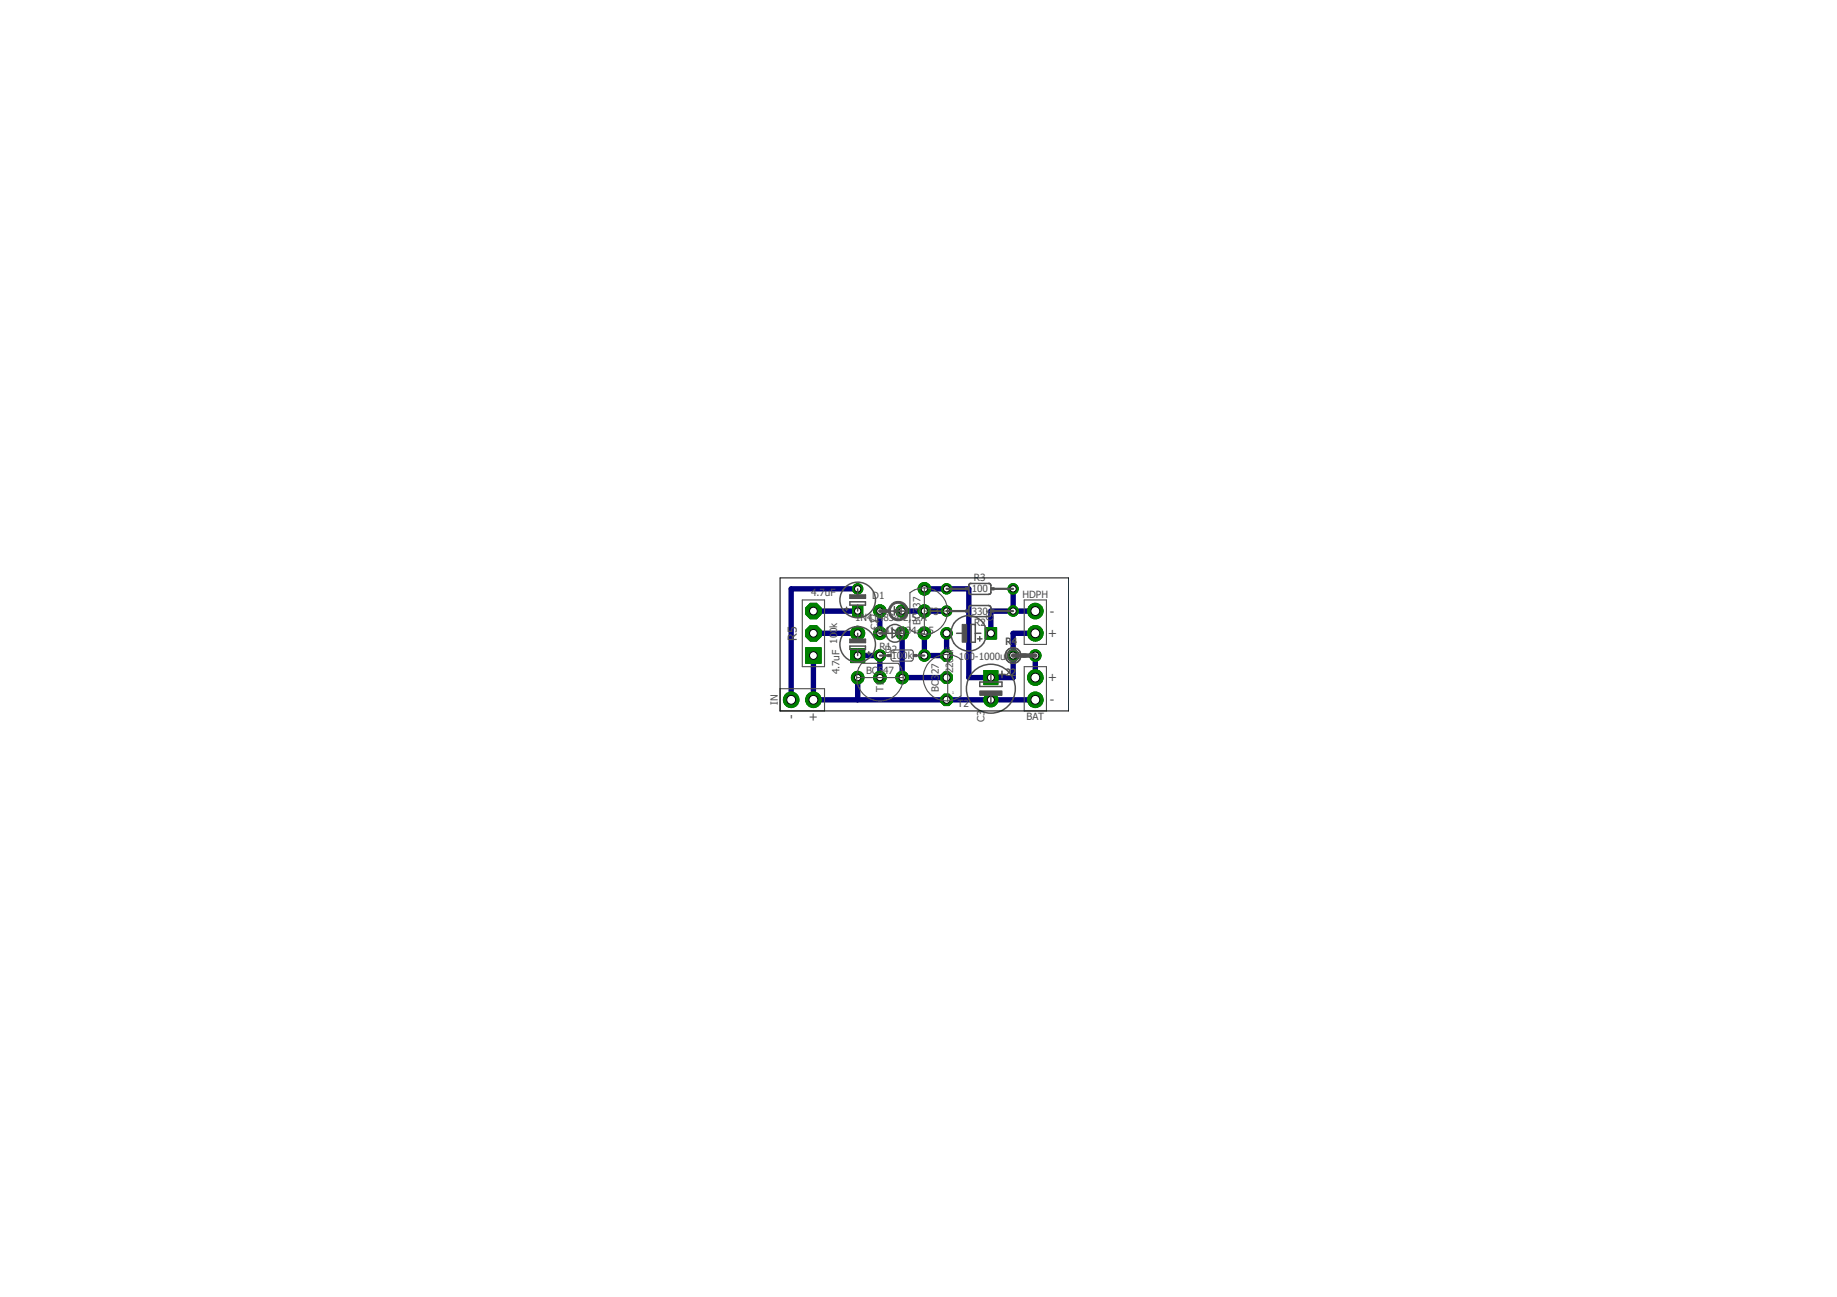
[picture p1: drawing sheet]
<svg xmlns="http://www.w3.org/2000/svg" width="210mm" height="148mm" viewBox="0 0 210 148" stroke-linecap="round" stroke-linejoin="round" font-family="sans-serif">
<defs><g id="words">
<g font-size="1.4" fill="#505050">
<text x="119.9" y="70.3">-</text>
<text x="91" y="73.2" transform="rotate(-90 91 73.2)">R5</text>
<text x="120.7" y="77.9" transform="rotate(-90 120.7 77.9)">+</text>
<text x="120.7" y="72.9" transform="rotate(-90 120.7 72.9)">+</text>
<text x="90.9" y="82.1" transform="rotate(-90 90.9 82.1)">-</text>
<text x="92.4" y="82.4">+</text>
<text x="119.9" y="80.5">-</text>
</g>
<g font-size="1.1" fill="#505050">
<text x="92.7" y="68.1">4.7uF</text>
<text x="97.7" y="71">1N4C114834-2,</text>
<text x="99.7" y="68.4">D1</text>
<text x="100.3" y="72" transform="rotate(-90 100.3 72)">C2</text>
<text x="104.2" y="71">5-A</text>
<text x="105.2" y="71.4" transform="rotate(-90 105.2 71.4)">BC337</text>
<text x="106" y="70.2">T3</text>
<text x="111" y="67.7">100</text>
<text x="111" y="70.2">330</text>
<text x="111.3" y="66.4">R3</text>
<text x="111.3" y="71.5">R2</text>
<text x="113.5" y="71" transform="rotate(-90 113.5 71)">C4</text>
<text x="116.8" y="68.3">HDPH</text>
<text x="95.6" y="72.3" transform="rotate(-90 95.6 72.3)">0k</text>
<text x="95.9" y="77" transform="rotate(-90 95.9 77)">4.7uF 10</text>
<text x="99" y="77">BC547</text>
<text x="99.7" y="72.5">1N414834-2</text>
<text x="100.5" y="74.2">R1</text>
<text x="101.1" y="74.5">D2</text>
<text x="101.9" y="75.3">10</text>
<text x="103.1" y="75.3">0k</text>
<text x="105.8" y="72.5">,5</text>
<text x="108.9" y="76.9" transform="rotate(-90 108.9 76.9)">220uF</text>
<text x="109.6" y="75.4">10</text>
<text x="110.8" y="75.4">0-1000uF</text>
<text x="114.9" y="73.7">R4</text>
<text x="114.9" y="77.2">22</text>
<text x="88.9" y="80.5" transform="rotate(-90 88.9 80.5)">IN</text>
<text x="100.9" y="79.1" transform="rotate(-90 100.9 79.1)">T1</text>
<text x="107.3" y="79" transform="rotate(-90 107.3 79)">BC327</text>
<text x="109.4" y="80.8">T2</text>
<text x="112.5" y="82.5" transform="rotate(-90 112.5 82.5)">C3</text>
<text x="117.3" y="82.3">BAT</text>
</g>
<text font-size=".4" fill="#505050" x="108.8" y="79.3">1</text>
</g></defs>
<g fill="none" stroke="#000080" stroke-width=".61">
<path d="M92.9 69.8h5.1M92.9 72.3h5.1M92.9 74.9v5h25.4M98 74.9h2.5v2.5M98 77.4v2.5M98 67.3h-7.6v12.6M100.5 69.8v2.5M103.1 69.8h5.1M103.1 72.3v5.1h5.1M105.6 67.3h5.1v10.1h5.1v-5.1h2.5M105.6 72.3v2.6h2.6v-2.6M115.8 67.3v2.5"/>
<path d="M118.3 69.8h-5.1v2.5M118.3 74.9v2.5"/>
</g>
<circle cx="118.3" cy="79.9" r=".89" fill="#008000" stroke="#008000" stroke-width=".11"/>
<circle cx="118.3" cy="79.9" r=".51" fill="#fff" stroke="#000" stroke-width=".11"/>
<circle cx="118.3" cy="77.4" r=".89" fill="#008000" stroke="#008000" stroke-width=".11"/>
<circle cx="118.3" cy="77.4" r=".51" fill="#fff" stroke="#000" stroke-width=".11"/>
<circle cx="98" cy="67.3" r=".59" fill="#008000" stroke="#008000" stroke-width=".11"/>
<circle cx="98" cy="67.3" r=".36" fill="#fff" stroke="#000" stroke-width=".11"/>
<path d="M97.4 69.2h1.2v1.2h-1.2z" fill="#008000" stroke="#008000" stroke-width=".11"/>
<circle cx="98" cy="69.8" r=".36" fill="#fff" stroke="#000" stroke-width=".11"/>
<circle cx="98" cy="72.3" r=".8" fill="#008000" stroke="#008000" stroke-width=".11"/>
<circle cx="98" cy="72.3" r=".4" fill="#fff" stroke="#000" stroke-width=".11"/>
<path d="M97.2 74.1h1.6v1.6h-1.6z" fill="#008000" stroke="#008000" stroke-width=".11"/>
<circle cx="98" cy="74.9" r=".4" fill="#fff" stroke="#000" stroke-width=".11"/>
<circle cx="113.2" cy="79.9" r=".8" fill="#008000" stroke="#008000" stroke-width=".11"/>
<circle cx="113.2" cy="79.9" r=".4" fill="#fff" stroke="#000" stroke-width=".11"/>
<path d="M112.4 76.6h1.6v1.6h-1.6z" fill="#008000" stroke="#008000" stroke-width=".11"/>
<circle cx="113.2" cy="77.4" r=".4" fill="#fff" stroke="#000" stroke-width=".11"/>
<path d="M112.6 71.7h1.3v1.3h-1.3z" fill="#008000" stroke="#008000" stroke-width=".11"/>
<circle cx="113.2" cy="72.3" r=".4" fill="#fff" stroke="#000" stroke-width=".11"/>
<circle cx="108.2" cy="72.3" r=".66" fill="#008000" stroke="#008000" stroke-width=".11"/>
<circle cx="108.2" cy="72.3" r=".4" fill="#fff" stroke="#000" stroke-width=".11"/>
<circle cx="100.5" cy="69.8" r=".72" fill="#008000" stroke="#008000" stroke-width=".11"/>
<circle cx="100.5" cy="69.8" r=".36" fill="#fff" stroke="#000" stroke-width=".11"/>
<circle cx="103.1" cy="69.8" r=".72" fill="#008000" stroke="#008000" stroke-width=".11"/>
<circle cx="103.1" cy="69.8" r=".36" fill="#fff" stroke="#000" stroke-width=".11"/>
<circle cx="100.5" cy="72.3" r=".72" fill="#008000" stroke="#008000" stroke-width=".11"/>
<circle cx="100.5" cy="72.3" r=".36" fill="#fff" stroke="#000" stroke-width=".11"/>
<circle cx="103.1" cy="72.3" r=".72" fill="#008000" stroke="#008000" stroke-width=".11"/>
<circle cx="103.1" cy="72.3" r=".36" fill="#fff" stroke="#000" stroke-width=".11"/>
<circle cx="118.3" cy="69.8" r=".89" fill="#008000" stroke="#008000" stroke-width=".11"/>
<circle cx="118.3" cy="69.8" r=".51" fill="#fff" stroke="#000" stroke-width=".11"/>
<circle cx="118.3" cy="72.3" r=".89" fill="#008000" stroke="#008000" stroke-width=".11"/>
<circle cx="118.3" cy="72.3" r=".51" fill="#fff" stroke="#000" stroke-width=".11"/>
<circle cx="90.4" cy="79.9" r=".89" fill="#008000" stroke="#008000" stroke-width=".11"/>
<circle cx="90.4" cy="79.9" r=".51" fill="#fff" stroke="#000" stroke-width=".11"/>
<circle cx="92.9" cy="79.9" r=".89" fill="#008000" stroke="#008000" stroke-width=".11"/>
<circle cx="92.9" cy="79.9" r=".51" fill="#fff" stroke="#000" stroke-width=".11"/>
<circle cx="100.5" cy="74.9" r=".66" fill="#008000" stroke="#008000" stroke-width=".11"/>
<circle cx="100.5" cy="74.9" r=".4" fill="#fff" stroke="#000" stroke-width=".11"/>
<circle cx="105.6" cy="74.9" r=".66" fill="#008000" stroke="#008000" stroke-width=".11"/>
<circle cx="105.6" cy="74.9" r=".4" fill="#fff" stroke="#000" stroke-width=".11"/>
<circle cx="108.2" cy="69.8" r=".59" fill="#008000" stroke="#008000" stroke-width=".11"/>
<circle cx="108.2" cy="69.8" r=".36" fill="#fff" stroke="#000" stroke-width=".11"/>
<circle cx="115.8" cy="69.8" r=".59" fill="#008000" stroke="#008000" stroke-width=".11"/>
<circle cx="115.8" cy="69.8" r=".36" fill="#fff" stroke="#000" stroke-width=".11"/>
<circle cx="115.8" cy="67.3" r=".59" fill="#008000" stroke="#008000" stroke-width=".11"/>
<circle cx="115.8" cy="67.3" r=".36" fill="#fff" stroke="#000" stroke-width=".11"/>
<circle cx="108.2" cy="67.3" r=".59" fill="#008000" stroke="#008000" stroke-width=".11"/>
<circle cx="108.2" cy="67.3" r=".36" fill="#fff" stroke="#000" stroke-width=".11"/>
<circle cx="115.8" cy="74.9" r=".66" fill="#008000" stroke="#008000" stroke-width=".11"/>
<circle cx="115.8" cy="74.9" r=".4" fill="#fff" stroke="#000" stroke-width=".11"/>
<circle cx="118.3" cy="74.9" r=".66" fill="#008000" stroke="#008000" stroke-width=".11"/>
<circle cx="118.3" cy="74.9" r=".4" fill="#fff" stroke="#000" stroke-width=".11"/>
<circle cx="92.9" cy="69.8" r=".96" fill="#008000" stroke="#008000" stroke-width=".11"/>
<circle cx="92.9" cy="69.8" r=".44" fill="#fff" stroke="#000" stroke-width=".11"/>
<circle cx="92.9" cy="72.3" r=".96" fill="#008000" stroke="#008000" stroke-width=".11"/>
<circle cx="92.9" cy="72.3" r=".44" fill="#fff" stroke="#000" stroke-width=".11"/>
<path d="M92.1 74h1.7v1.8h-1.7z" fill="#008000" stroke="#008000" stroke-width=".11"/>
<circle cx="92.9" cy="74.9" r=".44" fill="#fff" stroke="#000" stroke-width=".11"/>
<circle cx="103.1" cy="77.4" r=".72" fill="#008000" stroke="#008000" stroke-width=".11"/>
<circle cx="103.1" cy="77.4" r=".36" fill="#fff" stroke="#000" stroke-width=".11"/>
<circle cx="98" cy="77.4" r=".72" fill="#008000" stroke="#008000" stroke-width=".11"/>
<circle cx="98" cy="77.4" r=".36" fill="#fff" stroke="#000" stroke-width=".11"/>
<circle cx="100.5" cy="77.4" r=".72" fill="#008000" stroke="#008000" stroke-width=".11"/>
<circle cx="100.5" cy="77.4" r=".36" fill="#fff" stroke="#000" stroke-width=".11"/>
<circle cx="108.2" cy="74.9" r=".71" fill="#008000" stroke="#008000" stroke-width=".11"/>
<circle cx="108.2" cy="74.9" r=".4" fill="#fff" stroke="#000" stroke-width=".11"/>
<circle cx="108.2" cy="79.9" r=".71" fill="#008000" stroke="#008000" stroke-width=".11"/>
<circle cx="108.2" cy="79.9" r=".4" fill="#fff" stroke="#000" stroke-width=".11"/>
<circle cx="108.2" cy="77.4" r=".71" fill="#008000" stroke="#008000" stroke-width=".11"/>
<circle cx="108.2" cy="77.4" r=".4" fill="#fff" stroke="#000" stroke-width=".11"/>
<circle cx="105.6" cy="67.3" r=".72" fill="#008000" stroke="#008000" stroke-width=".11"/>
<circle cx="105.6" cy="67.3" r=".36" fill="#fff" stroke="#000" stroke-width=".11"/>
<circle cx="105.6" cy="72.3" r=".72" fill="#008000" stroke="#008000" stroke-width=".11"/>
<circle cx="105.6" cy="72.3" r=".36" fill="#fff" stroke="#000" stroke-width=".11"/>
<circle cx="105.6" cy="69.8" r=".72" fill="#008000" stroke="#008000" stroke-width=".11"/>
<circle cx="105.6" cy="69.8" r=".36" fill="#fff" stroke="#000" stroke-width=".11"/>
<path d="M102.6 71.8h1v1.1h-1z" fill="#008000" stroke="#008000" stroke-width=".11"/>
<circle cx="103.1" cy="72.3" r=".3" fill="#fff" stroke="#000" stroke-width=".11"/>
<circle cx="118.3" cy="79.9" r=".89" fill="#008000" stroke="#008000" stroke-width=".11"/>
<circle cx="118.3" cy="79.9" r=".51" fill="#fff" stroke="#000" stroke-width=".11"/>
<circle cx="118.3" cy="77.4" r=".89" fill="#008000" stroke="#008000" stroke-width=".11"/>
<circle cx="118.3" cy="77.4" r=".51" fill="#fff" stroke="#000" stroke-width=".11"/>
<circle cx="98" cy="67.3" r=".59" fill="#008000" stroke="#008000" stroke-width=".11"/>
<circle cx="98" cy="67.3" r=".36" fill="#fff" stroke="#000" stroke-width=".11"/>
<path d="M97.4 69.2h1.2v1.2h-1.2z" fill="#008000" stroke="#008000" stroke-width=".11"/>
<circle cx="98" cy="69.8" r=".36" fill="#fff" stroke="#000" stroke-width=".11"/>
<circle cx="98" cy="72.3" r=".8" fill="#008000" stroke="#008000" stroke-width=".11"/>
<circle cx="98" cy="72.3" r=".4" fill="#fff" stroke="#000" stroke-width=".11"/>
<path d="M97.2 74.1h1.6v1.6h-1.6z" fill="#008000" stroke="#008000" stroke-width=".11"/>
<circle cx="98" cy="74.9" r=".4" fill="#fff" stroke="#000" stroke-width=".11"/>
<circle cx="113.2" cy="79.9" r=".8" fill="#008000" stroke="#008000" stroke-width=".11"/>
<circle cx="113.2" cy="79.9" r=".4" fill="#fff" stroke="#000" stroke-width=".11"/>
<path d="M112.4 76.6h1.6v1.6h-1.6z" fill="#008000" stroke="#008000" stroke-width=".11"/>
<circle cx="113.2" cy="77.4" r=".4" fill="#fff" stroke="#000" stroke-width=".11"/>
<path d="M112.6 71.7h1.3v1.3h-1.3z" fill="#008000" stroke="#008000" stroke-width=".11"/>
<circle cx="113.2" cy="72.3" r=".4" fill="#fff" stroke="#000" stroke-width=".11"/>
<circle cx="108.2" cy="72.3" r=".66" fill="#008000" stroke="#008000" stroke-width=".11"/>
<circle cx="108.2" cy="72.3" r=".4" fill="#fff" stroke="#000" stroke-width=".11"/>
<circle cx="100.5" cy="69.8" r=".72" fill="#008000" stroke="#008000" stroke-width=".11"/>
<circle cx="100.5" cy="69.8" r=".36" fill="#fff" stroke="#000" stroke-width=".11"/>
<circle cx="103.1" cy="69.8" r=".72" fill="#008000" stroke="#008000" stroke-width=".11"/>
<circle cx="103.1" cy="69.8" r=".36" fill="#fff" stroke="#000" stroke-width=".11"/>
<circle cx="100.5" cy="72.3" r=".72" fill="#008000" stroke="#008000" stroke-width=".11"/>
<circle cx="100.5" cy="72.3" r=".36" fill="#fff" stroke="#000" stroke-width=".11"/>
<circle cx="103.1" cy="72.3" r=".72" fill="#008000" stroke="#008000" stroke-width=".11"/>
<circle cx="103.1" cy="72.3" r=".36" fill="#fff" stroke="#000" stroke-width=".11"/>
<circle cx="118.3" cy="69.8" r=".89" fill="#008000" stroke="#008000" stroke-width=".11"/>
<circle cx="118.3" cy="69.8" r=".51" fill="#fff" stroke="#000" stroke-width=".11"/>
<circle cx="118.3" cy="72.3" r=".89" fill="#008000" stroke="#008000" stroke-width=".11"/>
<circle cx="118.3" cy="72.3" r=".51" fill="#fff" stroke="#000" stroke-width=".11"/>
<circle cx="90.4" cy="79.9" r=".89" fill="#008000" stroke="#008000" stroke-width=".11"/>
<circle cx="90.4" cy="79.9" r=".51" fill="#fff" stroke="#000" stroke-width=".11"/>
<circle cx="92.9" cy="79.9" r=".89" fill="#008000" stroke="#008000" stroke-width=".11"/>
<circle cx="92.9" cy="79.9" r=".51" fill="#fff" stroke="#000" stroke-width=".11"/>
<circle cx="100.5" cy="74.9" r=".66" fill="#008000" stroke="#008000" stroke-width=".11"/>
<circle cx="100.5" cy="74.9" r=".4" fill="#fff" stroke="#000" stroke-width=".11"/>
<circle cx="105.6" cy="74.9" r=".66" fill="#008000" stroke="#008000" stroke-width=".11"/>
<circle cx="105.6" cy="74.9" r=".4" fill="#fff" stroke="#000" stroke-width=".11"/>
<circle cx="108.2" cy="69.8" r=".59" fill="#008000" stroke="#008000" stroke-width=".11"/>
<circle cx="108.2" cy="69.8" r=".36" fill="#fff" stroke="#000" stroke-width=".11"/>
<circle cx="115.8" cy="69.8" r=".59" fill="#008000" stroke="#008000" stroke-width=".11"/>
<circle cx="115.8" cy="69.8" r=".36" fill="#fff" stroke="#000" stroke-width=".11"/>
<circle cx="115.8" cy="67.3" r=".59" fill="#008000" stroke="#008000" stroke-width=".11"/>
<circle cx="115.8" cy="67.3" r=".36" fill="#fff" stroke="#000" stroke-width=".11"/>
<circle cx="108.2" cy="67.3" r=".59" fill="#008000" stroke="#008000" stroke-width=".11"/>
<circle cx="108.2" cy="67.3" r=".36" fill="#fff" stroke="#000" stroke-width=".11"/>
<circle cx="115.8" cy="74.9" r=".66" fill="#008000" stroke="#008000" stroke-width=".11"/>
<circle cx="115.8" cy="74.9" r=".4" fill="#fff" stroke="#000" stroke-width=".11"/>
<circle cx="118.3" cy="74.9" r=".66" fill="#008000" stroke="#008000" stroke-width=".11"/>
<circle cx="118.3" cy="74.9" r=".4" fill="#fff" stroke="#000" stroke-width=".11"/>
<circle cx="92.9" cy="69.8" r=".96" fill="#008000" stroke="#008000" stroke-width=".11"/>
<circle cx="92.9" cy="69.8" r=".44" fill="#fff" stroke="#000" stroke-width=".11"/>
<circle cx="92.9" cy="72.3" r=".96" fill="#008000" stroke="#008000" stroke-width=".11"/>
<circle cx="92.9" cy="72.3" r=".44" fill="#fff" stroke="#000" stroke-width=".11"/>
<path d="M92.1 74h1.7v1.8h-1.7z" fill="#008000" stroke="#008000" stroke-width=".11"/>
<circle cx="92.9" cy="74.9" r=".44" fill="#fff" stroke="#000" stroke-width=".11"/>
<circle cx="103.1" cy="77.4" r=".72" fill="#008000" stroke="#008000" stroke-width=".11"/>
<circle cx="103.1" cy="77.4" r=".36" fill="#fff" stroke="#000" stroke-width=".11"/>
<circle cx="98" cy="77.4" r=".72" fill="#008000" stroke="#008000" stroke-width=".11"/>
<circle cx="98" cy="77.4" r=".36" fill="#fff" stroke="#000" stroke-width=".11"/>
<circle cx="100.5" cy="77.4" r=".72" fill="#008000" stroke="#008000" stroke-width=".11"/>
<circle cx="100.5" cy="77.4" r=".36" fill="#fff" stroke="#000" stroke-width=".11"/>
<circle cx="108.2" cy="74.9" r=".71" fill="#008000" stroke="#008000" stroke-width=".11"/>
<circle cx="108.2" cy="74.9" r=".4" fill="#fff" stroke="#000" stroke-width=".11"/>
<circle cx="108.2" cy="79.9" r=".71" fill="#008000" stroke="#008000" stroke-width=".11"/>
<circle cx="108.2" cy="79.9" r=".4" fill="#fff" stroke="#000" stroke-width=".11"/>
<circle cx="108.2" cy="77.4" r=".71" fill="#008000" stroke="#008000" stroke-width=".11"/>
<circle cx="108.2" cy="77.4" r=".4" fill="#fff" stroke="#000" stroke-width=".11"/>
<circle cx="105.6" cy="67.3" r=".72" fill="#008000" stroke="#008000" stroke-width=".11"/>
<circle cx="105.6" cy="67.3" r=".36" fill="#fff" stroke="#000" stroke-width=".11"/>
<circle cx="105.6" cy="72.3" r=".72" fill="#008000" stroke="#008000" stroke-width=".11"/>
<circle cx="105.6" cy="72.3" r=".36" fill="#fff" stroke="#000" stroke-width=".11"/>
<circle cx="105.6" cy="69.8" r=".72" fill="#008000" stroke="#008000" stroke-width=".11"/>
<circle cx="105.6" cy="69.8" r=".36" fill="#fff" stroke="#000" stroke-width=".11"/>
<path d="M102.6 71.8h1v1.1h-1z" fill="#008000" stroke="#008000" stroke-width=".11"/>
<circle cx="103.1" cy="72.3" r=".3" fill="#fff" stroke="#000" stroke-width=".11"/>
<g fill="none" stroke="#505050" stroke-width=".13">
<path d="M89.1 78.7h5.1v2.5h-5.1zM91.7 68.5h2.5v7.7h-2.5zM97.9 77.4a2.67 2.67 0 0 0 2.6 2.7 2.67 2.67 0 0 0 2.7-2.7M97.9 77.4h5.3M98.1 76.3l.3-.5h4.2a2.62 2.62 0 0 1 .6 1.6M98.1 76.3l-.2 1.1M101.9 74.3h.2h2.1l.2 .2-.1 .9-.2 .1h-2.1l-.2-.2v-.8zM104.5 72.2l1.1 .3M105.6 67.2a2.66 2.66 0 0 1 2.7 2.6 2.66 2.66 0 0 1-2.7 2.7M105.6 67.2a2.72 2.72 0 0 0-1.6 .5v4.2l.5 .3M105.6 67.2v5.3M108.3 74.8a2.66 2.66 0 0 0-2.8 2.6 2.66 2.66 0 0 0 2.8 2.7"/>
<path d="M108.3 74.8l1 .2M108.3 74.8v5.3M109.3 75l.5 .3v4.2l-.8 .4-.7 .2M117 68.5h2.6v5.1h-2.6zM117 76.2h2.6v5h-2.6z"/>
</g>
<g fill="none" stroke="#505050" stroke-width=".17">
<path d="M96.5 69.6h.4M96.7 69.4v.3M97.1 68.7h1.8v.4h-1.8zM97.1 68h1.8v.3h-1.8zM97.1 73h1.8v.4h-1.8zM97.1 73.8h1.8v.4h-1.8zM98 67.3v.7M98 69.1v.7M98 72.3v.7M98 74.2v.7M99.1 74.6h.4M99.3 74.4v.4"/>
<path d="M101.2 72.3h1.9M101.6 69.8h1.9M101.9 71.8l.8 .5-.8 .6zM102.2 69.8l.8-.5v1zM102.2 69.3v1M102.7 71.9v1M109.3 72.3h.8M110.8 69.3l.2-.1h2.1l.1 .2v.9l-.2 .1h-2.2l-.1-.1zM110.8 66.7h2.3l.1 .2v.9l-.2 .1h-2.2l-.1-.1zM111 71.3h.4v2.1h-.4zM111.4 72.3h.7M111.7 73h.5"/>
<path d="M112 77.9h2.5v.5h-2.5zM112 72.7v.5M113.2 77v.9M113.2 79.3v1M114.1 77h.8M114.5 76.7v.7"/>
<circle cx="98" cy="68.5" r="2.03"/>
<circle cx="98" cy="73.6" r="2.03"/>
<circle cx="102.3" cy="72.3" r="1.02"/>
<circle cx="110.7" cy="72.4" r="2.04"/>
<circle cx="113.2" cy="78.7" r="2.79"/>
<circle cx="115.8" cy="74.9" r=".89"/>
</g>
<g fill="#505050" stroke="#505050" stroke-width=".11">
<path d="M97.2 68h1.6v.3h-1.6z"/>
<path d="M97.2 73.1h1.6v.3h-1.6z"/>
<path d="M109.9 71.3h.5v2.1h-.5z"/>
<path d="M104.4 74.8h.3v.2h-.3z"/>
<path d="M101.4 74.8h.4v.2h-.4z"/>
<path d="M113.2 69.7h.4v.2h-.4z"/>
<path d="M110.3 69.7h.4v.2h-.4z"/>
<path d="M110.3 67.1h.4v.3h-.4z"/>
<path d="M113.2 67.1h.4v.3h-.4z"/>
<path d="M112 78.9h2.5v.5h-2.5z"/>
</g>
<path d="M101.9 69a1.12 1.12 0 0 1 1.7 .3 1.12 1.12 0 0 1-.7 1.6 1.12 1.12 0 0 1-1.4-1.1h.2a.9 .9 0 0 1 1.3-.8 .9 .9 0 0 1 .2 1.5 .9 .9 0 0 1-1.4-.4l-.1-.3h-.2l.1-.3z" fill-rule="evenodd" fill="#505050" stroke="#505050" stroke-width=".11"/>
<path d="M115.8 74.9h2.5" fill="none" stroke="#505050" stroke-width=".51"/>
<path d="M100.5 69.8h1" fill="none" stroke="#505050" stroke-width=".42"/>
<path d="M100.5 72.3h.6" fill="none" stroke="#505050" stroke-width=".32"/>
<path d="M100.5 74.9h.9M104.7 74.9h.9M108.2 69.8h2.1M108.2 67.3h2.1M113.6 69.8h2.2M113.6 67.3h2.2" fill="none" stroke="#505050" stroke-width=".25"/>
<circle cx="115.8" cy="74.9" r=".64" fill="none" stroke="#505050" stroke-width=".11"/>
<path d="M105.6 69.8h2.6" fill="none" stroke="#808000" stroke-width=".11"/>
<path d="M89.1 66h33v15.2h-33z" fill="none" stroke="#000" stroke-width=".11"/>
<use href="#words"/>
</svg>
